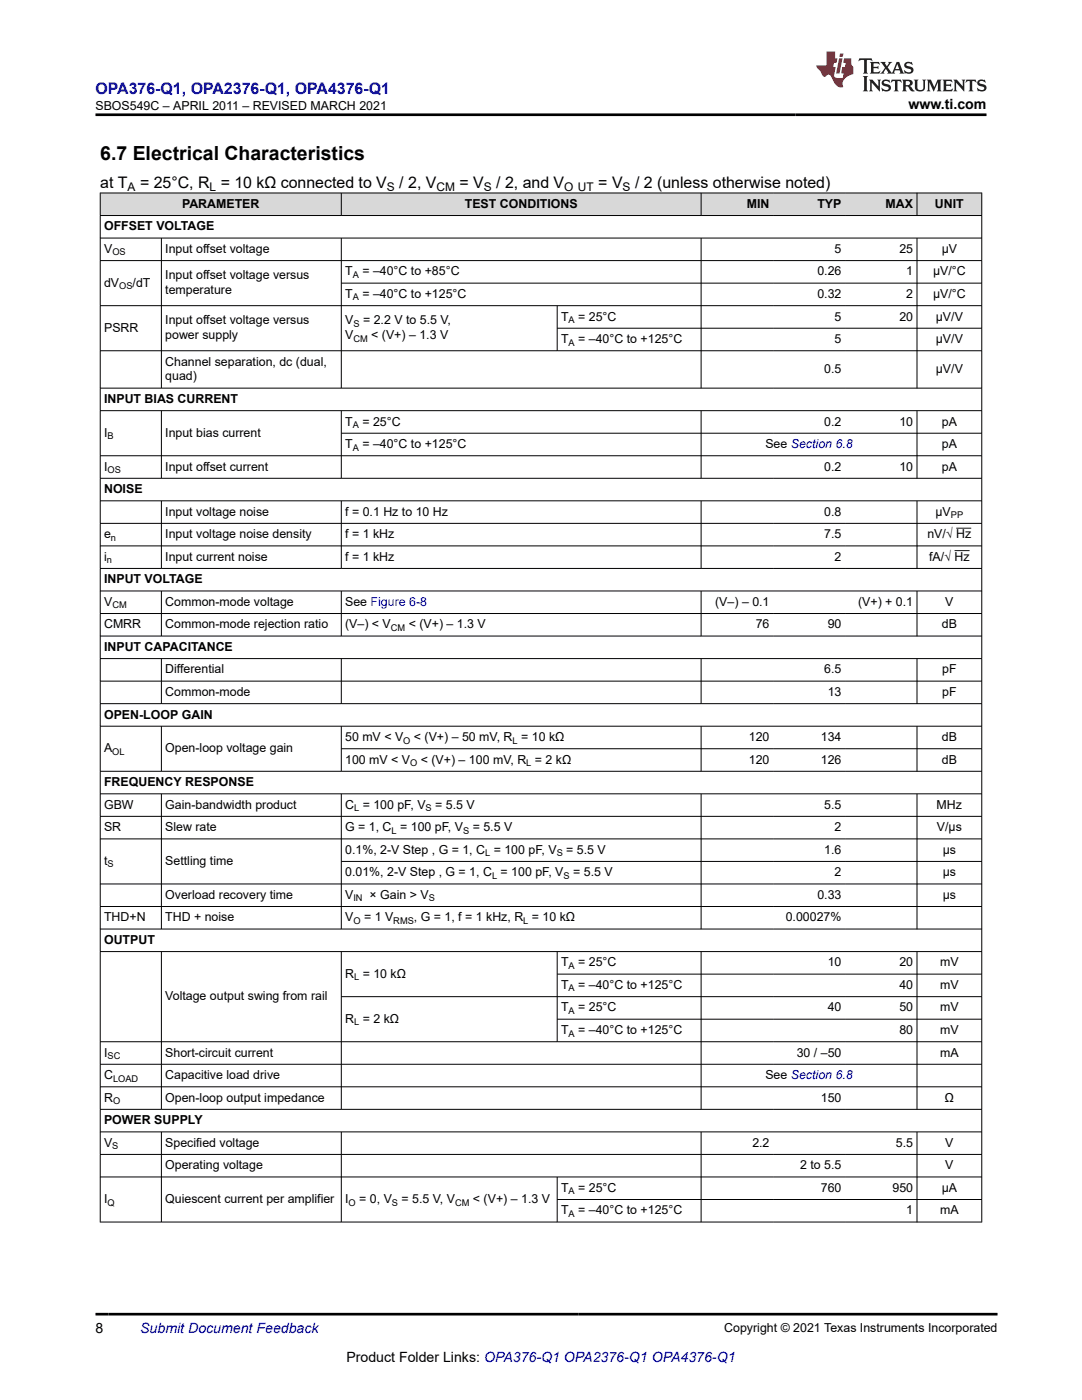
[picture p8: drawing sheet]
<svg xmlns="http://www.w3.org/2000/svg" width="216mm" height="279mm" viewBox="0 0 216 279" stroke-linecap="round" stroke-linejoin="round" font-family="sans-serif">
<defs><g id="words">
<text font-size="3.9" x="20" y="32">6.7 Electrical Characteristics</text>
<text font-size="3.2" fill="#00f" x="19.1" y="18.7">OPA376-Q1, OPA2376-Q1, OPA4376-Q1</text>
<g font-size="3.2">
<text x="20" y="37.5">at T</text>
<text x="27.9" y="37.5">= 25°C, R = 10 kΩ connected to V</text>
<text x="79.7" y="37.5">/ 2, V</text>
<text x="91.7" y="37.5">= V</text>
<text x="99" y="37.5">/ 2, and V</text>
<text x="119.4" y="37.5">= V</text>
<text x="126.7" y="37.5">/ 2 (unless otherwise noted)</text>
</g>
<g font-size="2.8">
<text x="181.3" y="21.8">www.ti.com</text>
<text x="19" y="266.1">8</text>
<text x="69.1" y="271.7">Product Folder Links: OPA376-Q1 OPA2376-Q1 OPA4376-Q1</text>
</g>
<text font-size="2.8" fill="#00f" x="28" y="266.1">Submit Document Feedback</text>
<g font-size="2.5">
<text x="19.1" y="21.9">SBOS549C – APRIL 2011 – REVISED MARCH 2021</text>
<text x="36.3" y="41.5">PARAMETER</text>
<text x="92.8" y="41.5">TEST CONDITIONS</text>
<text x="149" y="41.5">MIN</text>
<text x="163.1" y="41.5">TYP</text>
<text x="176.7" y="41.5">MAX</text>
<text x="186.6" y="41.5">UNIT</text>
<text x="20.8" y="46">OFFSET VOLTAGE</text>
<text x="20.8" y="50.5">V</text>
<text x="33" y="50.5">Input offset voltage</text>
<text x="166.5" y="50.5">5</text>
<text x="179.5" y="50.5">25</text>
<text x="187.9" y="50.5">μV</text>
<text x="20.8" y="57.2">dV</text>
<text x="26.5" y="57.2">/dT</text>
<text x="33" y="55.7">Input offset voltage versus</text>
<text x="33" y="58.7">temperature</text>
<text x="68.9" y="55">T</text>
<text x="68.9" y="59.5">T</text>
<text x="72.3" y="55">= –40°C to +85°C</text>
<text x="72.3" y="59.5">= –40°C to +125°C</text>
<text x="163.1" y="55">0.26</text>
<text x="163.1" y="59.5">0.32</text>
<text x="180.8" y="55">1</text>
<text x="180.8" y="59.5">2</text>
<text x="186.2" y="55">μV/°C</text>
<text x="186.2" y="59.5">μV/°C</text>
<text x="33" y="64.7">Input offset voltage versus</text>
<text x="68.9" y="64.7">V</text>
<text x="72.4" y="64.7">= 2.2 V to 5.5 V,</text>
<text x="111.9" y="64">T</text>
<text x="115.4" y="64">= 25°C</text>
<text x="166.5" y="64">5</text>
<text x="179.5" y="64">20</text>
<text x="186.7" y="64">μV/V</text>
<text x="20.8" y="66.2">PSRR</text>
<text x="33" y="67.7">power supply</text>
<text x="68.9" y="67.7">V</text>
<text x="74.1" y="67.7">&lt; (V+) – 1.3 V</text>
<text x="111.9" y="68.5">T</text>
<text x="115.4" y="68.5">= –40°C to +125°C</text>
<text x="166.5" y="68.5">5</text>
<text x="186.7" y="68.5">μV/V</text>
<text x="33" y="73">Channel separation, dc (dual,</text>
<text x="33" y="75.9">quad)</text>
<text x="164.5" y="74.4">0.5</text>
<text x="186.7" y="74.4">µV/V</text>
<text x="20.8" y="80.4">INPUT BIAS CURRENT</text>
<text x="20.8" y="87.2">I</text>
<text x="33" y="87.2">Input bias current</text>
<text x="68.9" y="89.4">T</text>
<text x="68.9" y="84.9">T</text>
<text x="72.3" y="84.9">= 25°C</text>
<text x="72.3" y="89.4">= –40°C to +125°C</text>
<text x="152.7" y="89.4">See Section 6.8</text>
<text x="164.5" y="84.9">0.2</text>
<text x="179.5" y="84.9">10</text>
<text x="187.9" y="84.9">pA</text>
<text x="187.9" y="89.4">pA</text>
<text x="20.8" y="93.9">I</text>
<text x="33" y="93.9">Input offset current</text>
<text x="164.5" y="93.9">0.2</text>
<text x="179.5" y="93.9">10</text>
<text x="187.9" y="93.9">pA</text>
<text x="20.8" y="98.4">NOISE</text>
<text x="20.8" y="107.4">e</text>
<text x="33" y="107.4">Input voltage noise density</text>
<text x="33" y="102.9">Input voltage noise</text>
<text x="68.9" y="107.4">f = 1 kHz</text>
<text x="68.9" y="102.9">f = 0.1 Hz to 10 Hz</text>
<text x="164.5" y="107.4">7.5</text>
<text x="164.5" y="102.9">0.8</text>
<text x="185.1" y="107.4">nV/√ Hz</text>
<text x="186.7" y="102.9">μV</text>
<text x="20.8" y="111.9">i</text>
<text x="33" y="111.9">Input current noise</text>
<text x="68.9" y="111.9">f = 1 kHz</text>
<text x="166.5" y="111.9">2</text>
<text x="185.4" y="111.9">fA/√ Hz</text>
<text x="20.8" y="116.4">INPUT VOLTAGE</text>
<text x="20.8" y="120.9">V</text>
<text x="20.8" y="125.4">CMRR</text>
<text x="33" y="120.9">Common-mode voltage</text>
<text x="33" y="125.4">Common-mode rejection ratio</text>
<text x="68.9" y="120.9">See Figure 6-8</text>
<text x="68.9" y="125.4">(V–) &lt; V</text>
<text x="81.6" y="125.4">&lt; (V+) – 1.3 V</text>
<text x="142.7" y="120.9">(V–) – 0.1</text>
<text x="150.8" y="125.4">76</text>
<text x="165.2" y="125.4">90</text>
<text x="171.2" y="120.9">(V+) + 0.1</text>
<text x="187.9" y="125.4">dB</text>
<text x="188.6" y="120.9">V</text>
<text x="20.8" y="129.9">INPUT CAPACITANCE</text>
<text x="33" y="134.4">Differential</text>
<text x="164.5" y="134.4">6.5</text>
<text x="188" y="134.4">pF</text>
<text x="20.8" y="143.4">OPEN-LOOP GAIN</text>
<text x="33" y="138.9">Common-mode</text>
<text x="165.2" y="138.9">13</text>
<text x="188" y="138.9">pF</text>
<text x="68.9" y="147.9">50 mV &lt; V</text>
<text x="82.6" y="147.9">&lt; (V+) – 50 mV, R = 10 kΩ</text>
<text x="149.4" y="147.9">120</text>
<text x="163.8" y="147.9">134</text>
<text x="187.9" y="147.9">dB</text>
<text x="20.8" y="150.1">A</text>
<text x="33" y="150.1">Open-loop voltage gain</text>
<text x="68.9" y="152.4">100 mV &lt; V</text>
<text x="84" y="152.4">&lt; (V+) – 100 mV, R = 2 kΩ</text>
<text x="149.4" y="152.4">120</text>
<text x="163.8" y="152.4">126</text>
<text x="187.9" y="152.4">dB</text>
<text x="20.8" y="156.9">FREQUENCY RESPONSE</text>
<text x="20.8" y="161.4">GBW</text>
<text x="33" y="161.4">Gain-bandwidth product</text>
<text x="68.9" y="161.4">C = 100 pF, V</text>
<text x="86.9" y="161.4">= 5.5 V</text>
<text x="164.5" y="161.4">5.5</text>
<text x="186.9" y="161.4">MHz</text>
<text x="20.8" y="165.9">SR</text>
<text x="33" y="165.9">Slew rate</text>
<text x="68.9" y="165.9">G = 1, C = 100 pF, V</text>
<text x="94.3" y="165.9">= 5.5 V</text>
<text x="166.5" y="165.9">2</text>
<text x="186.9" y="165.9">V/μs</text>
<text x="20.8" y="172.6">t</text>
<text x="33" y="172.6">Settling time</text>
<text x="68.9" y="170.4">0.1%, 2-V Step , G = 1, C = 100 pF, V</text>
<text x="113" y="170.4">= 5.5 V</text>
<text x="164.5" y="170.4">1.6</text>
<text x="188.1" y="170.4">μs</text>
<text x="33" y="179.4">Overload recovery time</text>
<text x="68.9" y="179.4">V</text>
<text x="68.9" y="174.9">0.01%, 2-V Step , G = 1, C = 100 pF, V</text>
<text x="73.7" y="179.4">× Gain &gt; V</text>
<text x="114.4" y="174.9">= 5.5 V</text>
<text x="163.1" y="179.4">0.33</text>
<text x="166.5" y="174.9">2</text>
<text x="188.1" y="179.4">μs</text>
<text x="188.1" y="174.9">μs</text>
<text x="20.8" y="183.9">THD+N</text>
<text x="33" y="183.9">THD + noise</text>
<text x="68.9" y="183.9">V</text>
<text x="72.6" y="183.9">= 1 V</text>
<text x="82.6" y="183.9">, G = 1, f = 1 kHz, R = 10 kΩ</text>
<text x="156.8" y="183.9">0.00027%</text>
<text x="20.8" y="188.4">OUTPUT</text>
<text x="68.9" y="195.1">R = 10 kΩ</text>
<text x="111.9" y="192.9">T</text>
<text x="111.9" y="197.4">T</text>
<text x="115.4" y="192.9">= 25°C</text>
<text x="115.4" y="197.4">= –40°C to +125°C</text>
<text x="165.2" y="192.9">10</text>
<text x="179.5" y="192.9">20</text>
<text x="179.5" y="197.4">40</text>
<text x="187.6" y="192.9">mV</text>
<text x="187.6" y="197.4">mV</text>
<text x="33" y="199.6">Voltage output swing from rail</text>
<text x="111.9" y="201.9">T</text>
<text x="115.4" y="201.9">= 25°C</text>
<text x="165.2" y="201.9">40</text>
<text x="179.5" y="201.9">50</text>
<text x="187.6" y="201.9">mV</text>
<text x="68.9" y="204.1">R = 2 kΩ</text>
<text x="111.9" y="206.4">T</text>
<text x="115.4" y="206.4">= –40°C to +125°C</text>
<text x="179.5" y="206.4">80</text>
<text x="187.6" y="206.4">mV</text>
<text x="20.8" y="215.4">C</text>
<text x="20.8" y="210.9">I</text>
<text x="33" y="210.9">Short-circuit current</text>
<text x="33" y="215.4">Capacitive load drive</text>
<text x="152.7" y="215.4">See Section 6.8</text>
<text x="159" y="210.9">30 / –50</text>
<text x="187.6" y="210.9">mA</text>
<text x="20.8" y="219.9">R</text>
<text x="33" y="219.9">Open-loop output impedance</text>
<text x="163.8" y="219.9">150</text>
<text x="188.5" y="219.9">Ω</text>
<text x="20.8" y="224.4">POWER SUPPLY</text>
<text x="20.8" y="228.9">V</text>
<text x="33" y="228.9">Specified voltage</text>
<text x="33" y="233.4">Operating voltage</text>
<text x="150.1" y="228.9">2.2</text>
<text x="159.7" y="233.4">2 to 5.5</text>
<text x="178.8" y="228.9">5.5</text>
<text x="188.6" y="228.9">V</text>
<text x="188.6" y="233.4">V</text>
<text x="111.9" y="237.8">T</text>
<text x="115.4" y="237.8">= 25°C</text>
<text x="163.8" y="237.8">760</text>
<text x="178.1" y="237.8">950</text>
<text x="187.9" y="237.8">μA</text>
<text x="20.8" y="240.1">I</text>
<text x="33" y="240.1">Quiescent current per amplifier</text>
<text x="68.9" y="240.1">I</text>
<text x="71.7" y="240.1">= 0, V</text>
<text x="80.1" y="240.1">= 5.5 V, V</text>
<text x="94.4" y="240.1">&lt; (V+) – 1.3 V</text>
<text x="111.9" y="242.3">T</text>
<text x="115.4" y="242.3">= –40°C to +125°C</text>
<text x="180.8" y="242.3">1</text>
<text x="187.6" y="242.3">mA</text>
<text x="144.5" y="265.8">Copyright © 2021 Texas Instruments Incorporated</text>
</g>
<g font-size="2.4">
<text x="25.5" y="38.1">A</text>
<text x="41.8" y="38.1">L</text>
<text x="77.2" y="38.1">S</text>
<text x="87.1" y="38.1">CM</text>
<text x="96.5" y="38.1">S</text>
<text x="112.6" y="38.1">O UT</text>
<text x="124.2" y="38.1">S</text>
</g>
<g font-size="1.9">
<text x="22.4" y="51">OS</text>
<text x="23.8" y="57.7">OS</text>
<text x="70.4" y="55.5">A</text>
<text x="70.4" y="60">A</text>
<text x="70.5" y="65.2">S</text>
<text x="113.5" y="64.5">A</text>
<text x="70.5" y="68.2">CM</text>
<text x="113.5" y="69">A</text>
<text x="21.5" y="87.7">B</text>
<text x="70.4" y="85.4">A</text>
<text x="70.4" y="89.9">A</text>
<text x="21.5" y="94.4">OS</text>
<text x="22.1" y="107.9">n</text>
<text x="189.7" y="103.4">PP</text>
<text x="21.3" y="112.4">n</text>
<text x="22.4" y="121.4">CM</text>
<text x="78" y="125.9">CM</text>
<text x="80.5" y="148.4">O</text>
<text x="102.3" y="148.4">L</text>
<text x="22.4" y="150.6">OL</text>
<text x="81.8" y="152.9">O</text>
<text x="105" y="152.9">L</text>
<text x="70.7" y="161.9">L</text>
<text x="84.9" y="161.9">S</text>
<text x="78.1" y="166.4">L</text>
<text x="92.4" y="166.4">S</text>
<text x="21.5" y="173.1">S</text>
<text x="96.8" y="170.9">L</text>
<text x="111.1" y="170.9">S</text>
<text x="70.5" y="179.9">IN</text>
<text x="85.5" y="179.9">S</text>
<text x="98.2" y="175.4">L</text>
<text x="112.5" y="175.4">S</text>
<text x="70.5" y="184.4">O</text>
<text x="78.5" y="184.4">RMS</text>
<text x="104.4" y="184.4">L</text>
<text x="70.7" y="195.6">L</text>
<text x="113.5" y="193.4">A</text>
<text x="113.5" y="197.9">A</text>
<text x="113.5" y="202.4">A</text>
<text x="70.7" y="204.6">L</text>
<text x="113.5" y="206.9">A</text>
<text x="21.5" y="211.4">SC</text>
<text x="22.6" y="215.9">LOAD</text>
<text x="22.6" y="220.4">O</text>
<text x="22.4" y="229.3">S</text>
<text x="113.5" y="238.3">A</text>
<text x="21.5" y="240.6">Q</text>
<text x="69.6" y="240.6">O</text>
<text x="78.2" y="240.6">S</text>
<text x="90.8" y="240.6">CM</text>
<text x="113.5" y="242.8">A</text>
</g>
</g></defs>
<g fill="#d8d8d8">
<path d="M20 38.5h175.9v4.5h-175.9z" fill-rule="evenodd"/>
<path d="M20.1 38.6h47.9v4.4h-47.9z" fill-rule="evenodd"/>
<path d="M68.2 38.6h71.6v4.4h-71.6z" fill-rule="evenodd"/>
<path d="M140 38.6h14.3v4.4h-14.3z" fill-rule="evenodd"/>
<path d="M154.3 38.6h14.3v4.4h-14.3z" fill-rule="evenodd"/>
<path d="M168.6 38.6h14.3v4.4h-14.3z" fill-rule="evenodd"/>
<path d="M183 38.6h12.8v4.4h-12.8z" fill-rule="evenodd"/>
</g>
<g fill="none" stroke="#000" stroke-width=".2">
<path d="M19.9 38.5h176.1M20 38.5v205.4M68.1 38.5v4.6M139.9 38.5v4.6M183 38.5v4.6M195.9 38.5v205.4M19.9 43h176.1M19.9 47.5h176.1M19.9 52h176.1M32.2 47.5v30M68.1 47.5v30M68.1 56.5h127.9"/>
<path d="M139.9 47.5v30M183 47.5v30M19.9 70h176.1M19.9 77.5h176.1M111.2 61v9.1M111.2 65.5h84.8M196 61h-176.1M19.9 82h176.1M19.9 95.5h176.1M19.9 100h176.1M32.2 82v13.5M32.2 100v13.5"/>
<path d="M68.1 82v13.5M68.1 100v13.5M68.1 86.5h127.9M139.9 82v13.5M139.9 100v13.5M183 82v13.5M183 100v13.5M196 91h-176.1M19.9 104.4h176.1M19.9 108.9h176.1M19.9 113.4h176.1M19.9 117.9h176.1"/>
<path d="M32.2 117.9v9.1M68.1 117.9v9.1M139.9 117.9v9.1M183 117.9v9.1M190.5 109.9h3M190.8 105.4h3M19.9 122.4h176.1M19.9 126.9h176.1M19.9 131.4h176.1M19.9 135.9h176.1M32.2 131.4v9.1M68.1 131.4v9.1"/>
<path d="M139.9 131.4v9.1M183 131.4v9.1M19.9 140.4h176.1M19.9 144.9h176.1M19.9 153.9h176.1M19.9 158.4h176.1M32.2 144.9v9.1M32.2 158.4v27.1M68.1 144.9v9.1M68.1 158.4v27.1M68.1 149.4h127.9M139.9 144.9v9.1"/>
<path d="M139.9 158.4v27.1M183 144.9v9.1M183 158.4v27.1M19.9 162.9h176.1M19.9 167.4h176.1M19.9 176.4h176.1M68.1 171.9h127.9M19.9 180.9h176.1M19.9 185.4h176.1M19.9 189.9h176.1M32.2 189.9v31.6M68.1 189.9v31.6"/>
<path d="M111.2 189.9v18.1M111.2 194.4h84.8M139.9 189.9v31.6M183 189.9v31.6M196 198.9h-127.9M19.9 212.4h176.1M19.9 216.9h176.1M111.2 203.4h84.8M196 207.9h-176.1M19.9 221.4h176.1M19.9 225.9h176.1M19.9 230.4h176.1"/>
<path d="M19.9 234.9h176.1M32.2 225.9v18M68.1 225.9v18M111.2 234.9v9M111.2 239.4h84.8M139.9 225.9v18M183 225.9v18M19.9 243.9h176.1"/>
</g>
<path d="M171.5 11.6l-.2 .6 .5-.2h.6v.1v2.2l-.2 .4h1l-.2-.4v-2.2v-.1h.5l.6 .2-.2-.6zM173.6 12.4l.2 .3v1.6l-.2 .4h1.9l.1-.6a1.08 1.08 0 0 1-1.3 .2v-.7h.6l.4 .2v-.7l-.4 .2h-.6v-.5l.2-.2a1 1 0 0 1 1 .3l-.1-.5zM175.7 12.4l.9 1.1-1 1.2h.9l-.2-.2 .5-.8 .4 .8-.2 .2h1.6l-.2-.2 .2-.5h.9l.1 .5-.1 .2h.9l-.2-.4-.8-1.9h-.5l-.9 2.1-.9-1.1 .9-1h-.8l.2 .2-.4 .6-.4-.6 .2-.2zM179 12.8l.4 1h-.7zM180.7 12.5a.65 .65 0 0 0-.2 .7 .65 .65 0 0 0 .6 .5l.6 .1 .1 .3a.79 .79 0 0 1-.7 .4 .79 .79 0 0 1-.7-.5l.1 .7 .2-.1a.93 .93 0 0 0 1.1 0 .93 .93 0 0 0 .4-.9 1.46 1.46 0 0 0-1.2-.6l-.1-.3a1.09 1.09 0 0 1 1.2 .2l-.2-.6-.1 .1-.5-.2zM172.2 15.2l.2 .4v2.2l-.2 .4h1l-.2-.4v-2.2l.2-.4zM173.4 15.9l.2 .4v1.5l-.2 .4h.8l-.3-.4 .1-1.3 1.6 1.8v-2l.2-.4h-.7l.1 .2 .1 1.1-1.2-1.3zM176.2 16a.65 .65 0 0 0-.2 .8 .65 .65 0 0 0 .6 .4l.6 .2 .1 .2a.79 .79 0 0 1-.7 .4 .79 .79 0 0 1-.7-.5l.1 .7 .2-.1a.93 .93 0 0 0 1.1 .1 .93 .93 0 0 0 .4-1 1.46 1.46 0 0 0-1.2-.5l-.1-.4a1.09 1.09 0 0 1 1.2 .2l-.1-.6-.2 .1-.5-.1zM177.9 15.9l-.1 .6a.63 .63 0 0 1 .8-.3v1.6l-.3 .4h1l-.2-.4v-1.6a.66 .66 0 0 1 .8 .3l-.1-.6zM180 15.9l.2 .4v1.5l-.2 .4h1l-.2-.2-.1-.7h.5l.1 .2a.79 .79 0 0 0 1.2 .6l-1-.9a.61 .61 0 0 0 .6-.6 .61 .61 0 0 0-.5-.7zM180.8 16.2h.1a.47 .47 0 0 1 .5 .1 .47 .47 0 0 1 .1 .5l-.1 .1-.7 .1zM182.3 15.9l.2 .2a2.27 2.27 0 0 0 .4 2 1.04 1.04 0 0 0 1.7-.7v-1.3l.2-.2h-.8l.2 .4v1.1a.6 .6 0 0 1-.6 .6 .6 .6 0 0 1-.6-.6v-1.1l.3-.4zM184.9 15.9l.2 .4v1.5l-.2 .4h.8l-.3-.4v-1.4l.9 1.9 .9-1.9v1.4l-.3 .4h1l-.2-.4v-1.5l.2-.4h-.8l-.7 1.5-.6-1.5zM188.1 15.9l.2 .4v1.5l-.2 .4h1.9l.1-.6a1.09 1.09 0 0 1-1.3 .2v-.7h.6l.4 .2v-.6l-.4 .2h-.6v-.6l.2-.1a1.01 1.01 0 0 1 1 .3l-.1-.6zM190.2 15.9l.3 .4v1.5l-.3 .4h.8l-.2-.4v-1.3l1.6 1.8v-2l.2-.4h-.7l.2 .2v1.1l-1.2-1.3zM192.8 15.9l-.1 .6a.63 .63 0 0 1 .8-.3v1.6l-.3 .4h1l-.2-.4v-1.6a.66 .66 0 0 1 .8 .3l-.1-.6zM195.2 16a.65 .65 0 0 0-.2 .8 .65 .65 0 0 0 .6 .4l.6 .2 .2 .2a.79 .79 0 0 1-.7 .4 .79 .79 0 0 1-.7-.5l.1 .7 .2-.1a.93 .93 0 0 0 1 .1 .93 .93 0 0 0 .5-1 1.46 1.46 0 0 0-1.3-.5v-.4a1.09 1.09 0 0 1 1.2 .2l-.2-.6-.2 .1-.5-.1z" fill="#231f20"/>
<path d="M164.9 10.3v2.7h-2l.1 .4 .8 1a.95 .95 0 0 0 1 .9 .59 .59 0 0 1 .5-.4 .59 .59 0 0 1 .5 .3l.4 .8a1.59 1.59 0 0 0 2.1 1.4 1.61 1.61 0 0 1 1-2.3l1-.3-.1-1.5a1.59 1.59 0 0 1-.3-1.7h-1.5l-.2 .9h.6l-.2 .9h-.5l-.2 .9v.3l.4 .1-.1 .9h-.7a.73 .73 0 0 1-1-.7l.3-1.5h-.5l.1-.9h.5l.2-.9h-.5v-1.3zM167.4 11.6l-.6 3.1h.7l.6-3.1zM167.6 10.7l-.1 .6h.7l.1-.6z" fill="#ed1c24"/>
<path d="M19 22.9h177.8M19 262.3h180" fill="none" stroke="#000" stroke-width=".53"/>
<use href="#words"/>
</svg>
